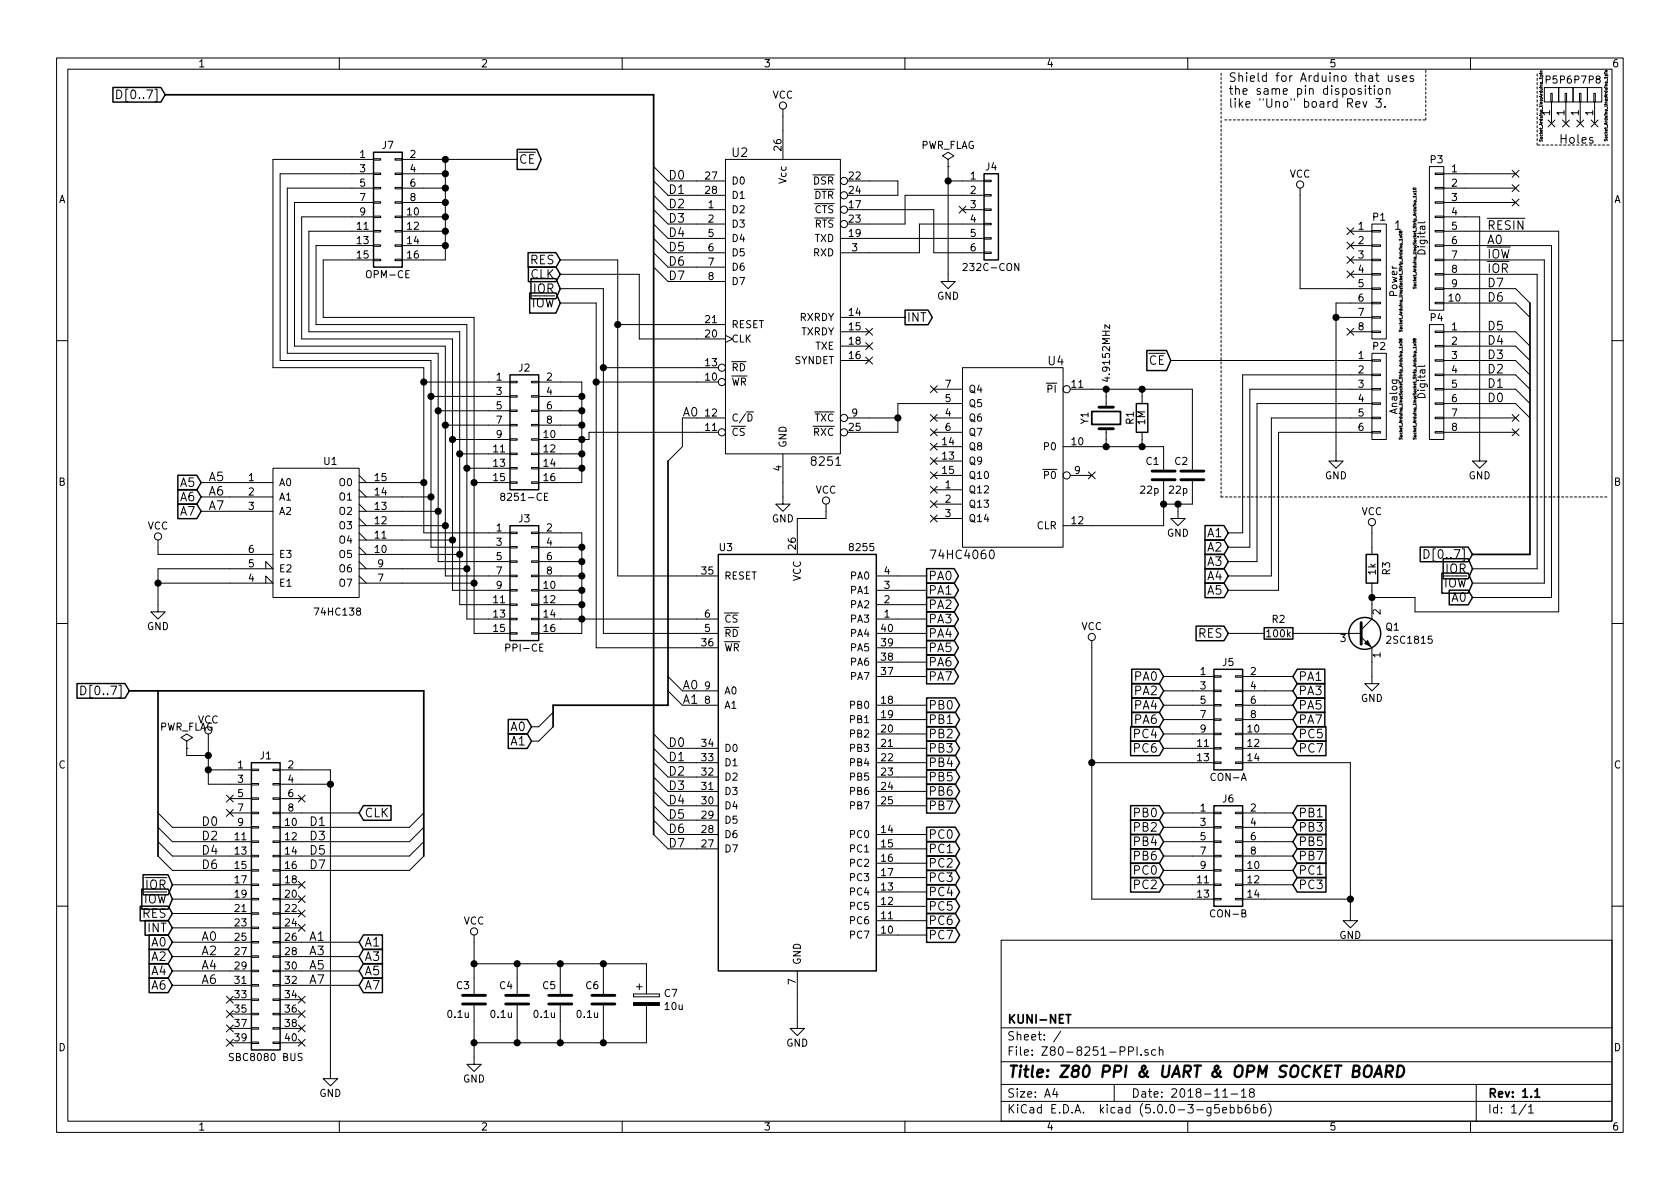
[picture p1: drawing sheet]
<svg xmlns="http://www.w3.org/2000/svg" width="297mm" height="210mm" viewBox="0 0 297 210" stroke-linecap="round" stroke-linejoin="round" font-family="sans-serif">
<defs><g id="words">
<text font-size="2.8" x="178" y="190.5">Title: Z80 PPI &amp; UART &amp; OPM SOCKET BOARD</text>
<g font-size="2.1">
<text x="21.8" y="17.5">D[0..7]</text>
<text x="217.2" y="14.5">Shield for Arduino that uses</text>
<text x="217.2" y="16.8">the same pin disposition</text>
<text x="217.2" y="19">like &quot;Uno&quot; board Rev 3.</text>
<text x="91.7" y="29">CE</text>
<text x="129.5" y="27.8">U2</text>
<text x="275.6" y="25.4">Holes</text>
<text x="118.1" y="31.7">D0</text>
<text x="118.1" y="34.3">D1</text>
<text x="118.1" y="36.8">D2</text>
<text x="118.1" y="39.4">D3</text>
<text x="118.1" y="41.9">D4</text>
<text x="246.4" y="40.6">1</text>
<text x="262.9" y="40.6">RESIN</text>
<text x="93.8" y="46.7">RES</text>
<text x="118.1" y="44.4">D5</text>
<text x="118.1" y="47">D6</text>
<text x="262.9" y="45.7">IOW</text>
<text x="262.9" y="43.2">A0</text>
<text x="93.8" y="49.3">CLK</text>
<text x="94.4" y="51.8">IOR</text>
<text x="118.1" y="49.5">D7</text>
<text x="262.9" y="53.3">D6</text>
<text x="262.9" y="50.8">D7</text>
<text x="262.9" y="48.3">IOR</text>
<text x="93.9" y="54.4">IOW</text>
<text x="160.3" y="56.9">INT</text>
<text x="262.9" y="58.4">D5</text>
<text x="185.3" y="64.6">U4</text>
<text x="203.1" y="64.5">CE</text>
<text x="262.9" y="63.5">D3</text>
<text x="262.9" y="61">D4</text>
<text x="262.9" y="71.1">D0</text>
<text x="262.9" y="68.6">D1</text>
<text x="262.9" y="66">D2</text>
<text x="120.6" y="73.7">A0</text>
<text x="143.7" y="82.4">8251</text>
<text x="31.9" y="86.1">A5</text>
<text x="31.9" y="88.6">A6</text>
<text x="36.8" y="85.1">A5</text>
<text x="36.8" y="87.6">A6</text>
<text x="31.9" y="91.2">A7</text>
<text x="36.8" y="90.2">A7</text>
<text x="213.5" y="95">A1</text>
<text x="165.1" y="98.9">74HC4060</text>
<text x="213.5" y="97.5">A2</text>
<text x="213.5" y="100.1">A3</text>
<text x="253" y="98.8">D[0..7]</text>
<text x="255.7" y="101.3">IOR</text>
<text x="164.1" y="102.6">PA0</text>
<text x="164.1" y="105.2">PA1</text>
<text x="164.1" y="107.7">PA2</text>
<text x="213.5" y="102.6">A4</text>
<text x="213.5" y="105.2">A5</text>
<text x="255.2" y="103.9">IOW</text>
<text x="256.7" y="106.4">A0</text>
<text x="164.1" y="112.8">PA4</text>
<text x="164.1" y="110.2">PA3</text>
<text x="211.9" y="112.8">RES</text>
<text x="164.1" y="115.3">PA5</text>
<text x="164.1" y="117.9">PA6</text>
<text x="15.5" y="122.9">D[0..7]</text>
<text x="120.6" y="121.9">A0</text>
<text x="120.6" y="124.5">A1</text>
<text x="164.1" y="120.4">PA7</text>
<text x="164.1" y="125.5">PB0</text>
<text x="200.7" y="120.4">PA0</text>
<text x="200.7" y="122.9">PA2</text>
<text x="200.7" y="125.5">PA4</text>
<text x="229.5" y="120.4">PA1</text>
<text x="229.5" y="122.9">PA3</text>
<text x="229.5" y="125.5">PA5</text>
<text x="90.3" y="129.3">A0</text>
<text x="90.3" y="131.8">A1</text>
<text x="164.1" y="128">PB1</text>
<text x="164.1" y="130.6">PB2</text>
<text x="200.7" y="128">PA6</text>
<text x="200.7" y="130.6">PC4</text>
<text x="229.5" y="128">PA7</text>
<text x="229.5" y="130.6">PC5</text>
<text x="118.1" y="134.6">D1</text>
<text x="118.1" y="137.2">D2</text>
<text x="118.1" y="132.1">D0</text>
<text x="164.1" y="135.6">PB4</text>
<text x="164.1" y="133.1">PB3</text>
<text x="200.7" y="133.1">PC6</text>
<text x="229.5" y="133.1">PC7</text>
<text x="118.1" y="139.7">D3</text>
<text x="118.1" y="142.2">D4</text>
<text x="164.1" y="138.2">PB5</text>
<text x="164.1" y="140.7">PB6</text>
<text x="164.1" y="143.3">PB7</text>
<text x="35.6" y="146">D0</text>
<text x="35.6" y="148.6">D2</text>
<text x="54.6" y="148.6">D3</text>
<text x="54.6" y="146">D1</text>
<text x="64.4" y="144.5">CLK</text>
<text x="118.1" y="144.8">D5</text>
<text x="118.1" y="147.3">D6</text>
<text x="118.1" y="149.9">D7</text>
<text x="164.1" y="148.3">PC0</text>
<text x="200.7" y="144.5">PB0</text>
<text x="200.7" y="147.1">PB2</text>
<text x="200.7" y="149.6">PB4</text>
<text x="229.5" y="144.5">PB1</text>
<text x="229.5" y="147.1">PB3</text>
<text x="229.5" y="149.6">PB5</text>
<text x="35.6" y="151.1">D4</text>
<text x="35.6" y="153.7">D6</text>
<text x="54.6" y="153.7">D7</text>
<text x="54.6" y="151.1">D5</text>
<text x="164.1" y="150.9">PC1</text>
<text x="164.1" y="153.4">PC2</text>
<text x="164.1" y="156">PC3</text>
<text x="200.7" y="154.7">PC0</text>
<text x="200.7" y="152.1">PB6</text>
<text x="229.5" y="154.7">PC1</text>
<text x="229.5" y="152.1">PB7</text>
<text x="25.3" y="159.8">IOW</text>
<text x="25.8" y="157.2">IOR</text>
<text x="164.1" y="158.5">PC4</text>
<text x="164.1" y="161">PC5</text>
<text x="200.7" y="157.2">PC2</text>
<text x="229.5" y="157.2">PC3</text>
<text x="25.2" y="162.3">RES</text>
<text x="26.1" y="164.8">INT</text>
<text x="26.8" y="167.4">A0</text>
<text x="35.6" y="166.4">A0</text>
<text x="54.6" y="166.4">A1</text>
<text x="64.4" y="167.4">A1</text>
<text x="164.1" y="163.6">PC6</text>
<text x="164.1" y="166.1">PC7</text>
<text x="26.8" y="169.9">A2</text>
<text x="26.8" y="172.5">A4</text>
<text x="35.6" y="174">A6</text>
<text x="35.6" y="168.9">A2</text>
<text x="35.6" y="171.4">A4</text>
<text x="54.6" y="171.4">A5</text>
<text x="54.6" y="174">A7</text>
<text x="54.6" y="168.9">A3</text>
<text x="64.4" y="172.5">A5</text>
<text x="64.4" y="169.9">A3</text>
<text x="26.8" y="175">A6</text>
<text x="64.4" y="175">A7</text>
<text x="178" y="184">Sheet: /</text>
<text x="178" y="181">KUNI-NET</text>
<text x="178" y="186.7">File: Z80-8251-PPI.sch</text>
<text x="178" y="196.9">KiCad E.D.A. kicad (5.0.0-3-g5ebb6b6)</text>
<text x="178" y="194.1">Size: A4</text>
<text x="200" y="194.1">Date: 2018-11-18</text>
<text x="263" y="194.1">Rev: 1.1</text>
<text x="263" y="196.9">Id: 1/1</text>
</g>
<g font-size="1.8">
<text x="35" y="11.9">1</text>
<text x="85" y="11.9">2</text>
<text x="135" y="11.9">3</text>
<text x="185" y="11.9">4</text>
<text x="235" y="11.9">5</text>
<text x="285" y="11.9">6</text>
<text x="136.6" y="17.4">VCC</text>
<text x="273.3" y="14.8">P5 P6 P7 P8</text>
<text x="274.1" y="20.4" transform="rotate(-90 274.1 20.4)">1</text>
<text x="276.6" y="20.4" transform="rotate(-90 276.6 20.4)">1</text>
<text x="279.1" y="20.4" transform="rotate(-90 279.1 20.4)">1</text>
<text x="281.7" y="20.4" transform="rotate(-90 281.7 20.4)">1</text>
<text x="63.7" y="27.9">1</text>
<text x="67.6" y="26.3">J7</text>
<text x="72.5" y="27.9">2</text>
<text x="138.2" y="26.6" transform="rotate(-90 138.2 26.6)">26</text>
<text x="162.7" y="26.3">PWR_FLAG</text>
<text x="252.9" y="28.9">P3</text>
<text x="10.4" y="35.9">A</text>
<text x="63.7" y="30.5">3</text>
<text x="63.7" y="33">5</text>
<text x="63.7" y="35.6">7</text>
<text x="72.5" y="30.5">4</text>
<text x="72.5" y="33">6</text>
<text x="72.5" y="35.6">8</text>
<text x="124.8" y="31.7">27</text>
<text x="124.8" y="34.3">28</text>
<text x="129.3" y="32.6">D0</text>
<text x="129.3" y="35.2">D1</text>
<text x="139.1" y="32.4" transform="rotate(-90 139.1 32.4)">Vcc</text>
<text x="143.8" y="32.6">DSR</text>
<text x="143.9" y="35.2">DTR</text>
<text x="150.2" y="31.7">22</text>
<text x="150.2" y="34.3">24</text>
<text x="171.6" y="31.7">1</text>
<text x="171.6" y="34.3">2</text>
<text x="174.3" y="30.1">J4</text>
<text x="228" y="31.4">VCC</text>
<text x="256.7" y="30.5">1</text>
<text x="256.7" y="33">2</text>
<text x="256.7" y="35.6">3</text>
<text x="285.4" y="35.9">A</text>
<text x="63.2" y="40.6">11</text>
<text x="63.7" y="38.1">9</text>
<text x="72.1" y="38.1">10</text>
<text x="72.1" y="40.6">12</text>
<text x="125.2" y="36.8">1</text>
<text x="125.2" y="39.4">2</text>
<text x="125.2" y="41.9">5</text>
<text x="129.3" y="37.7">D2</text>
<text x="129.3" y="40.3">D3</text>
<text x="144" y="37.7">CTS</text>
<text x="144" y="40.3">RTS</text>
<text x="150.2" y="36.8">17</text>
<text x="150.2" y="41.9">19</text>
<text x="150.2" y="39.4">23</text>
<text x="171.6" y="36.8">3</text>
<text x="171.6" y="39.4">4</text>
<text x="171.6" y="41.9">5</text>
<text x="240.2" y="40.6">1</text>
<text x="242.8" y="39">P1</text>
<text x="256.7" y="38.1">4</text>
<text x="256.7" y="40.6">5</text>
<text x="63.2" y="43.2">13</text>
<text x="63.2" y="45.7">15</text>
<text x="72.1" y="43.2">14</text>
<text x="72.1" y="45.7">16</text>
<text x="125.2" y="44.4">6</text>
<text x="125.2" y="47">7</text>
<text x="129.3" y="42.8">D4</text>
<text x="129.3" y="45.3">D5</text>
<text x="129.3" y="47.9">D6</text>
<text x="143.8" y="45.3">RXD</text>
<text x="144" y="42.8">TXD</text>
<text x="150.6" y="44.4">3</text>
<text x="170.9" y="47.9">232C-CON</text>
<text x="171.6" y="44.4">6</text>
<text x="240.2" y="43.2">2</text>
<text x="240.2" y="45.7">3</text>
<text x="252" y="44.8" transform="rotate(-90 252 44.8)">Digital</text>
<text x="256.7" y="43.2">6</text>
<text x="256.7" y="45.7">7</text>
<text x="65" y="49.2">OPM-CE</text>
<text x="125.2" y="49.5">8</text>
<text x="129.3" y="50.4">D7</text>
<text x="165.7" y="53">GND</text>
<text x="240.2" y="48.3">4</text>
<text x="240.2" y="50.8">5</text>
<text x="240.2" y="53.3">6</text>
<text x="247.1" y="52.4" transform="rotate(-90 247.1 52.4)">Power</text>
<text x="256.2" y="53.3">10</text>
<text x="256.7" y="48.3">8</text>
<text x="256.7" y="50.8">9</text>
<text x="124.8" y="59.7">20</text>
<text x="124.8" y="57.1">21</text>
<text x="129.3" y="58">RESET</text>
<text x="141.4" y="56.8">RXRDY</text>
<text x="141.6" y="59.3">TXRDY</text>
<text x="150.2" y="55.9">14</text>
<text x="150.2" y="58.4">15</text>
<text x="240.2" y="55.9">7</text>
<text x="240.2" y="58.4">8</text>
<text x="252.9" y="56.8">P4</text>
<text x="256.7" y="58.4">1</text>
<text x="91.7" y="65.7">J2</text>
<text x="124.8" y="64.8">13</text>
<text x="129.3" y="65.7">RD</text>
<text x="129.3" y="60.6">CLK</text>
<text x="140.4" y="64.4">SYNDET</text>
<text x="144.1" y="61.8">TXE</text>
<text x="150.2" y="63.5">16</text>
<text x="150.2" y="61">18</text>
<text x="240.2" y="63.5">1</text>
<text x="242.8" y="61.9">P2</text>
<text x="256.7" y="61">2</text>
<text x="256.7" y="63.5">3</text>
<text x="87.8" y="67.3">1</text>
<text x="87.8" y="69.8">3</text>
<text x="96.7" y="67.3">2</text>
<text x="96.7" y="69.8">4</text>
<text x="124.8" y="67.3">10</text>
<text x="129.3" y="68.2">WR</text>
<text x="167.2" y="71.1">5</text>
<text x="167.2" y="68.6">7</text>
<text x="171.2" y="69.5">Q4</text>
<text x="185.3" y="69.5">PI</text>
<text x="189.5" y="68.6">11</text>
<text x="196.3" y="67" transform="rotate(-90 196.3 67)">4.9152MHz</text>
<text x="240.2" y="66">2</text>
<text x="240.2" y="68.6">3</text>
<text x="240.2" y="71.1">4</text>
<text x="252" y="70.2" transform="rotate(-90 252 70.2)">Digital</text>
<text x="256.7" y="66">4</text>
<text x="256.7" y="68.6">5</text>
<text x="256.7" y="71.1">6</text>
<text x="87.8" y="72.4">5</text>
<text x="87.8" y="74.9">7</text>
<text x="87.8" y="77.5">9</text>
<text x="96.2" y="77.5">10</text>
<text x="96.7" y="72.4">6</text>
<text x="96.7" y="74.9">8</text>
<text x="124.8" y="76.2">11</text>
<text x="124.8" y="73.7">12</text>
<text x="129.3" y="77.1">CS</text>
<text x="129.3" y="74.5">C/D</text>
<text x="143.8" y="77.1">RXC</text>
<text x="144" y="74.5">TXC</text>
<text x="150.2" y="76.2">25</text>
<text x="150.6" y="73.7">9</text>
<text x="167.2" y="73.7">4</text>
<text x="167.2" y="76.2">6</text>
<text x="171.2" y="74.5">Q6</text>
<text x="171.2" y="72">Q5</text>
<text x="171.2" y="77.1">Q7</text>
<text x="192.5" y="75" transform="rotate(-90 192.5 75)">Y1</text>
<text x="200.5" y="75" transform="rotate(-90 200.5 75)">R1</text>
<text x="202.5" y="75.1" transform="rotate(-90 202.5 75.1)">1M</text>
<text x="240.2" y="73.7">5</text>
<text x="240.2" y="76.2">6</text>
<text x="247.1" y="73.1" transform="rotate(-90 247.1 73.1)">Analog</text>
<text x="256.7" y="73.7">7</text>
<text x="256.7" y="76.2">8</text>
<text x="57.3" y="82.2">U1</text>
<text x="87.3" y="80">11</text>
<text x="87.3" y="82.5">13</text>
<text x="96.2" y="80">12</text>
<text x="96.2" y="82.5">14</text>
<text x="138.2" y="83.3" transform="rotate(-90 138.2 83.3)">4</text>
<text x="139.1" y="79.2" transform="rotate(-90 139.1 79.2)">GND</text>
<text x="166.7" y="81.3">13</text>
<text x="166.7" y="78.7">14</text>
<text x="166.7" y="83.8">15</text>
<text x="171.2" y="82.2">Q9</text>
<text x="171.2" y="79.6">Q8</text>
<text x="184.8" y="79.6">P0</text>
<text x="189.5" y="78.7">10</text>
<text x="190" y="83.8">9</text>
<text x="202.7" y="82.2">C1</text>
<text x="207.7" y="82.2">C2</text>
<text x="10.4" y="85.9">B</text>
<text x="44" y="85.1">1</text>
<text x="44" y="87.6">2</text>
<text x="49.3" y="86">A0</text>
<text x="49.3" y="88.5">A1</text>
<text x="60.1" y="88.5">O1</text>
<text x="60.1" y="86">O0</text>
<text x="66.3" y="87.6">14</text>
<text x="66.3" y="85.1">15</text>
<text x="87.3" y="85.1">15</text>
<text x="89.2" y="88.6">8251-CE</text>
<text x="96.2" y="85.1">16</text>
<text x="144.2" y="87.3">VCC</text>
<text x="167.2" y="86.4">1</text>
<text x="167.2" y="88.9">2</text>
<text x="171.2" y="87.2">Q12</text>
<text x="171.2" y="84.7">Q10</text>
<text x="171.2" y="89.8">Q13</text>
<text x="184.8" y="84.7">P0</text>
<text x="201.7" y="87.3">22p</text>
<text x="206.8" y="87.3">22p</text>
<text x="234.3" y="84.8">GND</text>
<text x="259.7" y="84.8">GND</text>
<text x="285.4" y="85.9">B</text>
<text x="26.1" y="93.6">VCC</text>
<text x="44" y="90.2">3</text>
<text x="49.3" y="91.1">A2</text>
<text x="60.1" y="93.6">O3</text>
<text x="60.1" y="91.1">O2</text>
<text x="66.3" y="95.2">11</text>
<text x="66.3" y="92.7">12</text>
<text x="66.3" y="90.2">13</text>
<text x="87.8" y="94">1</text>
<text x="91.7" y="92.4">J3</text>
<text x="96.7" y="94">2</text>
<text x="136.5" y="92.4">GND</text>
<text x="167.2" y="91.4">3</text>
<text x="171.2" y="92.3">Q14</text>
<text x="183.3" y="93.6">CLR</text>
<text x="189.5" y="92.7">12</text>
<text x="206.3" y="94.9">GND</text>
<text x="240.7" y="91.1">VCC</text>
<text x="44" y="100.3">5</text>
<text x="44" y="97.8">6</text>
<text x="49.3" y="101.2">E2</text>
<text x="49.3" y="98.7">E3</text>
<text x="60.1" y="98.7">O5</text>
<text x="60.1" y="96.1">O4</text>
<text x="60.1" y="101.2">O6</text>
<text x="66.3" y="97.8">10</text>
<text x="66.8" y="100.3">9</text>
<text x="87.8" y="96.5">3</text>
<text x="87.8" y="99.1">5</text>
<text x="87.8" y="101.6">7</text>
<text x="96.7" y="96.5">4</text>
<text x="96.7" y="99.1">6</text>
<text x="96.7" y="101.6">8</text>
<text x="124.1" y="101.6">35</text>
<text x="127.2" y="97.5">U3</text>
<text x="140.7" y="97.1" transform="rotate(-90 140.7 97.1)">26</text>
<text x="150.4" y="97.5">8255</text>
<text x="156.4" y="101.6">4</text>
<text x="243.3" y="101.6" transform="rotate(-90 243.3 101.6)">1k</text>
<text x="245.8" y="101.6" transform="rotate(-90 245.8 101.6)">R3</text>
<text x="44" y="102.9">4</text>
<text x="49.3" y="103.8">E1</text>
<text x="60.1" y="103.8">O7</text>
<text x="66.8" y="102.9">7</text>
<text x="87.3" y="106.7">11</text>
<text x="87.8" y="104.1">9</text>
<text x="96.2" y="104.1">10</text>
<text x="96.2" y="106.7">12</text>
<text x="128" y="102.5">RESET</text>
<text x="141.6" y="102.8" transform="rotate(-90 141.6 102.8)">VCC</text>
<text x="150.5" y="107.6">PA2</text>
<text x="150.5" y="105">PA1</text>
<text x="150.5" y="102.5">PA0</text>
<text x="156.4" y="106.7">2</text>
<text x="156.4" y="104.1">3</text>
<text x="26" y="111.4">GND</text>
<text x="56" y="108.9">74HC138</text>
<text x="87.3" y="109.2">13</text>
<text x="87.3" y="111.8">15</text>
<text x="96.2" y="109.2">14</text>
<text x="96.2" y="111.8">16</text>
<text x="124.6" y="111.8">5</text>
<text x="124.6" y="109.2">6</text>
<text x="128" y="112.6">RD</text>
<text x="128" y="110.1">CS</text>
<text x="150.5" y="110.1">PA3</text>
<text x="150.5" y="112.6">PA4</text>
<text x="155.9" y="111.8">40</text>
<text x="156.4" y="109.2">1</text>
<text x="191.2" y="111.4">VCC</text>
<text x="224.1" y="112.7">100k</text>
<text x="224.9" y="110.2">R2</text>
<text x="237" y="113.5">3</text>
<text x="244.1" y="108.7" transform="rotate(-90 244.1 108.7)">2</text>
<text x="245.1" y="111.5">Q1</text>
<text x="245.5" y="113.8">2SC1815</text>
<text x="89.8" y="115.2">PPI-CE</text>
<text x="124.1" y="114.3">36</text>
<text x="128" y="115.2">WR</text>
<text x="150.5" y="117.7">PA6</text>
<text x="150.5" y="115.2">PA5</text>
<text x="155.9" y="119.4">37</text>
<text x="155.9" y="116.8">38</text>
<text x="155.9" y="114.3">39</text>
<text x="212.2" y="119.4">1</text>
<text x="216.2" y="117.8">J5</text>
<text x="221.1" y="119.4">2</text>
<text x="244.1" y="116.3" transform="rotate(-90 244.1 116.3)">1</text>
<text x="124.6" y="124.5">8</text>
<text x="124.6" y="121.9">9</text>
<text x="128" y="125.3">A1</text>
<text x="128" y="122.8">A0</text>
<text x="150.5" y="125.3">PB0</text>
<text x="150.5" y="120.3">PA7</text>
<text x="155.9" y="124.5">18</text>
<text x="212.2" y="121.9">3</text>
<text x="212.2" y="124.5">5</text>
<text x="221.1" y="121.9">4</text>
<text x="221.1" y="124.5">6</text>
<text x="240.6" y="124.1">GND</text>
<text x="28.1" y="129.2">PWR_FLAG</text>
<text x="35" y="127.9">VCC</text>
<text x="150.5" y="127.9">PB1</text>
<text x="150.5" y="130.4">PB2</text>
<text x="155.9" y="127">19</text>
<text x="155.9" y="129.5">20</text>
<text x="212.2" y="127">7</text>
<text x="212.2" y="129.5">9</text>
<text x="220.6" y="129.5">10</text>
<text x="221.1" y="127">8</text>
<text x="10.4" y="135.9">C</text>
<text x="42.1" y="135.9">1</text>
<text x="46" y="134.3">J1</text>
<text x="51" y="135.9">2</text>
<text x="124.1" y="137.2">32</text>
<text x="124.1" y="134.6">33</text>
<text x="124.1" y="132.1">34</text>
<text x="128" y="135.5">D1</text>
<text x="128" y="133">D0</text>
<text x="150.5" y="133">PB3</text>
<text x="150.5" y="135.5">PB4</text>
<text x="155.9" y="132.1">21</text>
<text x="155.9" y="134.6">22</text>
<text x="155.9" y="137.2">23</text>
<text x="211.8" y="132.1">11</text>
<text x="211.8" y="134.6">13</text>
<text x="220.6" y="132.1">12</text>
<text x="220.6" y="134.6">14</text>
<text x="285.4" y="135.9">C</text>
<text x="42.1" y="138.4">3</text>
<text x="42.1" y="141">5</text>
<text x="42.1" y="143.5">7</text>
<text x="51" y="138.4">4</text>
<text x="51" y="141">6</text>
<text x="51" y="143.5">8</text>
<text x="124.1" y="142.2">30</text>
<text x="124.1" y="139.7">31</text>
<text x="128" y="143.1">D4</text>
<text x="128" y="140.6">D3</text>
<text x="128" y="138">D2</text>
<text x="150.5" y="138">PB5</text>
<text x="150.5" y="140.6">PB6</text>
<text x="150.5" y="143.1">PB7</text>
<text x="155.9" y="139.7">24</text>
<text x="155.9" y="142.2">25</text>
<text x="212.2" y="143.5">1</text>
<text x="214.3" y="138.1">CON-A</text>
<text x="216.2" y="141.9">J6</text>
<text x="221.1" y="143.5">2</text>
<text x="41.6" y="148.6">11</text>
<text x="42.1" y="146">9</text>
<text x="50.5" y="146">10</text>
<text x="50.5" y="148.6">12</text>
<text x="124.1" y="149.9">27</text>
<text x="124.1" y="147.3">28</text>
<text x="124.1" y="144.8">29</text>
<text x="128" y="148.2">D6</text>
<text x="128" y="145.7">D5</text>
<text x="150.5" y="148.2">PC0</text>
<text x="155.9" y="147.3">14</text>
<text x="155.9" y="149.9">15</text>
<text x="212.2" y="146">3</text>
<text x="212.2" y="148.6">5</text>
<text x="221.1" y="146">4</text>
<text x="221.1" y="148.6">6</text>
<text x="41.6" y="151.1">13</text>
<text x="41.6" y="153.7">15</text>
<text x="50.5" y="151.1">14</text>
<text x="50.5" y="153.7">16</text>
<text x="128" y="150.7">D7</text>
<text x="150.5" y="150.7">PC1</text>
<text x="150.5" y="153.3">PC2</text>
<text x="150.5" y="155.8">PC3</text>
<text x="155.9" y="152.4">16</text>
<text x="155.9" y="154.9">17</text>
<text x="212.2" y="151.1">7</text>
<text x="212.2" y="153.7">9</text>
<text x="220.6" y="153.7">10</text>
<text x="221.1" y="151.1">8</text>
<text x="41.6" y="156.2">17</text>
<text x="41.6" y="158.7">19</text>
<text x="41.6" y="161.3">21</text>
<text x="50.5" y="156.2">18</text>
<text x="50.5" y="158.7">20</text>
<text x="50.5" y="161.3">22</text>
<text x="150.5" y="160.9">PC5</text>
<text x="150.5" y="158.4">PC4</text>
<text x="155.9" y="160">12</text>
<text x="155.9" y="157.5">13</text>
<text x="211.8" y="156.2">11</text>
<text x="211.8" y="158.7">13</text>
<text x="220.6" y="156.2">12</text>
<text x="220.6" y="158.7">14</text>
<text x="41.6" y="163.8">23</text>
<text x="41.6" y="166.4">25</text>
<text x="50.5" y="163.8">24</text>
<text x="50.5" y="166.4">26</text>
<text x="82" y="163.5">VCC</text>
<text x="150.5" y="166">PC7</text>
<text x="150.5" y="163.4">PC6</text>
<text x="155.9" y="165.1">10</text>
<text x="155.9" y="162.6">11</text>
<text x="214.3" y="162.2">CON-B</text>
<text x="236.8" y="166">GND</text>
<text x="41.6" y="168.9">27</text>
<text x="41.6" y="171.4">29</text>
<text x="41.6" y="174">31</text>
<text x="50.5" y="168.9">28</text>
<text x="50.5" y="171.4">30</text>
<text x="50.5" y="174">32</text>
<text x="141.6" y="170.7" transform="rotate(-90 141.6 170.7)">GND</text>
<text x="41.6" y="176.5">33</text>
<text x="41.6" y="179.1">35</text>
<text x="50.5" y="176.5">34</text>
<text x="50.5" y="179.1">36</text>
<text x="80.7" y="174.9">C3</text>
<text x="88.4" y="174.9">C4</text>
<text x="96" y="174.9">C5</text>
<text x="103.6" y="174.9">C6</text>
<text x="117.5" y="176.3">C7</text>
<text x="117.6" y="178.6">10u</text>
<text x="140.7" y="174.1" transform="rotate(-90 140.7 174.1)">7</text>
<text x="10.4" y="185.9">D</text>
<text x="41.6" y="181.6">37</text>
<text x="41.6" y="184.1">39</text>
<text x="50.5" y="181.6">38</text>
<text x="50.5" y="184.1">40</text>
<text x="79.3" y="180">0.1u</text>
<text x="86.9" y="180">0.1u</text>
<text x="94.5" y="180">0.1u</text>
<text x="102.1" y="180">0.1u</text>
<text x="139" y="185.1">GND</text>
<text x="285.4" y="185.9">D</text>
<text x="41" y="187.6">SBC8080 BUS</text>
<text x="81.9" y="191.4">GND</text>
<text x="56.5" y="194">GND</text>
<text x="35" y="199.9">1</text>
<text x="85" y="199.9">2</text>
<text x="135" y="199.9">3</text>
<text x="185" y="199.9">4</text>
<text x="235" y="199.9">5</text>
<text x="285" y="199.9">6</text>
</g>
<g font-size=".7">
<text x="272.7" y="24.8" transform="rotate(-90 272.7 24.8)">Socket_Arduino_Uno:Arduino_1pin</text>
<text x="284.2" y="24.7" transform="rotate(-90 284.2 24.7)">Socket_Arduino_Uno:Arduino_1pin</text>
<text x="250.4" y="50.5" transform="rotate(-90 250.4 50.5)">Socket_Arduino_Uno:Socket_Strip_Arduino_1x10</text>
<text x="247.9" y="58.2" transform="rotate(-90 247.9 58.2)">Socket_Arduino_Uno:Socket_Strip_Arduino_1x08</text>
<text x="247.9" y="77.2" transform="rotate(-90 247.9 77.2)">Socket_Arduino_Uno:Socket_Strip_Arduino_1x06</text>
<text x="250.4" y="77.2" transform="rotate(-90 250.4 77.2)">Socket_Arduino_Uno:Socket_Strip_Arduino_1x08</text>
</g>
</g></defs>
<g fill="none" stroke="#000" stroke-width=".18">
<path d="M10 10.3h277v189.9h-277zM12 12.2h273v186.1h-273zM20.7 15.9a.77 .77 0 0 1 .8 .8 .77 .77 0 0 1-.8 .7zM60 10.3v1.9M110 10.3v1.9M138.4 19.3v8.9M160 10.3v1.9M210 10.3v1.9M239.7 18.5l.8-.2-.1-.3h-.4l-.3 .2 .1 .7h.6M240.7 15.7h-.4l-.2 .2 .1 .2 .5 .2v.3h-.6M241 18l.3 1 .4-1M241.4 15.2v.1"/>
<path d="M241.4 15.7v1M241.9 15.7h.6M242.1 15.2v1.3l.1 .1 .3 .1M243 15.2v.1M243 15.7v1M243.3 17.4h.9l-.5 .6 .5 .2v.6l-.3 .2h-.4l-.2-.2M243.7 15.8l.2-.1 .5 .1v.6l-.1 .2-.4 .1-.2-.2zM244.9 18.8v.2M245.1 15.8l.2-.1h.4v1M245.1 15.7v1M245.5 13.4v.8a.37 .37 0 0 0 .3 .2 .37 .37 0 0 0 .3-.2M246.1 13.4v1"/>
<path d="M247.3 13.5l-.3-.1-.2 .2v.2l.5 .2v.3h-.5M248 13.9l.7-.2v-.2l-.5-.1-.2 .2 .1 .7h.6M249.9 13.5l-.4-.1-.2 .2 .1 .2 .5 .2v.3h-.6M260 10.3v1.9M272.2 13h.1M272.3 13.5h.5M272.3 13h.4M272.3 12.7h.4M272.4 13.5v-.3l.3 .1v.2M272.7 12.5l-.3 .1v.1M273 15.5h2.6v2.5h-2.6zM274.2 16.5h.2v1.5h-.2z"/>
<path d="M274.3 18v3.8M275.6 15.5h2.5v2.5h-2.5zM276.7 16.5h.3v1.5h-.3zM276.9 18v3.8M278.1 15.5h2.6v2.5h-2.6zM279.3 16.5h.2v1.5h-.2zM279.4 18v3.8M280.7 15.5h2.5v2.5h-2.5zM281.8 16.5h.3v1.5h-.3zM281.9 18v3.8M283.7 12.9h.1M283.8 13.4h.5"/>
<path d="M283.8 12.9h.4M283.8 12.7h.4M283.8 13.4l.1-.3 .2 .1v.2M284.2 12.5h-.4l.1 .2M66 38.2h1.3v.3h-1.3zM66 35.7h1.3v.2h-1.3zM66 33.1h1.3v.3h-1.3zM66 30.6h1.3v.3h-1.3zM66 28.1h1.3v.2h-1.3zM66 30.7h-16.5v33h26.7v33.1h14M66 35.8h-13.9v25.4h26.6v40.6h11.5M66 33.3h-15.2v29.2h26.7v36.8h12.7"/>
<path d="M66 38.3h-12.7v21.6h26.7v44.5h10.2M66 28.2h-17.7v36.8h26.6v29.2h15.3M69.8 38.2h1.3v.3h-1.3zM69.8 35.7h1.3v.2h-1.3zM69.8 33.1h1.3v.3h-1.3zM69.8 30.6h1.3v.3h-1.3zM69.8 28.1h1.3v.2h-1.3zM71.1 30.7h7.6M71.1 33.3h7.6M71.1 35.8h7.6M71.1 38.3h7.6M71.1 28.2h20.3"/>
<path d="M78.7 28.2v17.8h-7.6M115.6 34.5l2.5 2.6h10.2M115.6 39.6l2.5 2.6h10.2M115.6 37.1l2.5 2.5h10.2M115.6 29.5l2.5 2.5h10.2M115.6 32l2.5 2.5h10.2M128.3 28.2h20.3v52.1h-20.3zM149.9 37.1h15.2v7.6h8.9M149.9 32h8.8v2.5h-8.8M167.6 29.5v20.3h1.3l-1.3 1.2-1.2-1.2h1.2M167.6 28.2l1.1-.6-1.1-.7-1 .7 1 .6v1.3M167.6 29.5h.1"/>
<path d="M167.6 32h6.4M169.6 36.5l1.2 1.2M170.2 37.1h3.8M170.8 36.5l-1.2 1.2M174 39.5h1.3v.2h-1.3zM174 37h1.3v.2h-1.3zM174 34.4h1.3v.3h-1.3zM174 31.9h1.3v.2h-1.3zM174 34.5h-14v5.1h-10.1M174 39.6h-11.4v5.1h-14M229.9 33.3v17.7h12.7M242.6 39.6h2.5v20.3h-2.5z"/>
<path d="M249.9 33.3a.29 .29 0 0 1 .5 .1l-.1 .1a.26 .26 0 0 1-.3 .1 .26 .26 0 0 1-.1-.3zM250 34.2l.4 .2M250.4 33.9h-.5l.1 .1M250.4 33.7v.3M250.4 34.6v.3M250.4 34.2l-.4 .2M251.9 39.2l-.1 .2h-1.1M252.7 29.5h2.6v25.4h-2.6zM253.7 38.2h1.6v.3h-1.6zM253.7 35.7h1.6v.2h-1.6zM253.7 33.1h1.6v.3h-1.6zM253.7 30.6h1.6v.3h-1.6z"/>
<path d="M255.3 38.3h6.3v43.2h1.3l-1.3 1.3-1.3-1.3h1.3M255.3 30.7h12.7M255.3 33.3h12.7M255.3 35.8h12.7M267.4 35.2l1.2 1.2M267.4 32.7l1.2 1.2M267.4 30.1l1.2 1.2M268.6 30.1l-1.2 1.2M268.6 32.7l-1.2 1.2M268.6 35.2l-1.2 1.2M272.2 24.7v.3l.2-.1a.14 .14 0 0 1 .1-.2 .14 .14 0 0 1 .2 .1v.2M273.7 21.2l1.2 1.2"/>
<path d="M274.9 21.2l-1.2 1.2M276.3 21.2l1.2 1.2M277.5 21.2l-1.2 1.2M278.8 21.2l1.2 1.2M280 21.2l-1.2 1.2M281.3 21.2l1.2 1.2M281.6 24.4a.37 .37 0 0 0-.6 .1l.1 .2 .6 .3-.2 .3-.5-.1M282.5 21.2l-1.2 1.2M283.7 24.6v.3l.2-.1a.14 .14 0 0 1 .1-.2 .14 .14 0 0 1 .2 .1l-.1 .2M66 45.8h1.3v.3h-1.3zM66 43.3h1.3v.3h-1.3zM66 40.8h1.3v.2h-1.3z"/>
<path d="M66 40.9h-11.4v17.8h26.7v48.2h8.9M66 43.4h-10.1v14h26.6v52.1h7.7M66 46h-8.9v10.1h26.7v55.9h6.4M69.8 45.8h1.3v.3h-1.3zM69.8 43.3h1.3v.3h-1.3zM69.8 40.8h1.3v.2h-1.3zM71.1 40.9h7.6M71.1 43.4h7.6M99.1 46h10.1v55.8h17.8M99.1 48.5h13.9v11.4h15.3M99.1 51h7.6v61h20.3M99.1 53.6h6.3v60.9h21.6"/>
<path d="M109.2 57.4h19.1M115.6 42.2l2.5 2.5h10.2M115.6 44.7l2.5 2.5h10.2M115.6 47.2l2.5 2.6h10.2M128.3 59.3l1.2 .6-1.2 .7M148.6 56.1h11.4M148.6 58.7h5.1M148.6 42.2h25.4M153.1 58.1l1.2 1.2M154.3 58.1l-1.2 1.2M170.3 46.7l.5-.1 .2 .3-.8 .9h.8M174 44.6h1.3v.2h-1.3z"/>
<path d="M174 42h1.3v.3h-1.3zM180.1 46.6v1.2l-.7-1.2v1.2M236.2 56.1h6.4M238.2 40.3l1.2 1.2M238.2 47.9l1.2 1.2M238.2 42.8l1.2 1.2M238.2 45.4l1.2 1.2M238.2 58.1l1.2 1.2M238.8 40.9h3.8M238.8 43.4h3.8M238.8 46h3.8M238.8 48.5h3.8"/>
<path d="M238.8 58.7h3.8M239.4 40.3l-1.2 1.2M239.4 47.9l-1.2 1.2M239.4 42.8l-1.2 1.2M239.4 45.4l-1.2 1.2M239.4 58.1l-1.2 1.2M242.6 58.5h1.5v.3h-1.5zM242.6 56h1.5v.3h-1.5zM242.6 53.5h1.5v.2h-1.5zM242.6 50.9h1.5v.3h-1.5zM242.6 48.4h1.5v.2h-1.5zM242.6 45.8h1.5v.3h-1.5z"/>
<path d="M242.6 43.3h1.5v.3h-1.5zM242.6 40.8h1.5v.2h-1.5zM242.6 53.6h-6.4v27.9h1.3l-1.3 1.3-1.3-1.3h1.3M247.4 59.9l.1 .3h.3l.1-.3h-.3l.1 .3M247.4 58.3v.3h.2l.2-.3 .1 .3M247.4 41.4h.5a.24 .24 0 0 1-.3 .2 .24 .24 0 0 1-.2-.2zM247.5 41.8l.4 .3M247.6 40.9h.3v.2h-.2l-.1-.2h-.2v.2l.2-.1M247.9 42.2v.3M247.9 41.8l-.4 .3M249.9 50.7v.3h.1l.3-.3v.3M250.1 60h.3l-.1 .2h-.1l-.2-.3h-.1v.3l.2-.1"/>
<path d="M252.7 57.4h2.6v20.3h-2.6zM253.7 58.5h1.6v.3h-1.6zM253.7 53.5h1.6v.2h-1.6zM253.7 50.9h1.6v.3h-1.6zM253.7 48.4h1.6v.2h-1.6zM253.7 45.8h1.6v.3h-1.6zM253.7 43.3h1.6v.3h-1.6zM253.7 40.8h1.6v.2h-1.6zM255.3 40.9h20.3v67.3h-25.4v-2.5h-7.6M255.3 43.4h19v62.3h-14M255.3 46h17.7v57.1h-12.7M255.3 48.5h16.5v52.1h-11.5"/>
<path d="M255.3 51h12.7l2.5 2.6M255.3 53.6h12.7l2.5 2.5M255.3 58.7h12.7l2.5 2.5M10 60.2h2M74.9 67.6h15.3M76.2 70.1h14M77.5 72.6h12.7M78.7 75.2h11.5M80 77.7h10.2M90.2 77.6h1.2v.2h-1.2zM90.2 75.1h1.2v.2h-1.2zM90.2 72.5h1.2v.3h-1.2z"/>
<path d="M90.2 70h1.2v.2h-1.2zM90.2 67.4h1.2v.3h-1.2zM94 77.6h1.2v.2h-1.2zM94 75.1h1.2v.2h-1.2zM94 72.5h1.2v.3h-1.2zM94 70h1.2v.2h-1.2zM94 67.4h1.2v.3h-1.2zM95.2 67.6h7.7v17.7h-7.7M95.2 70.1h7.7M95.2 72.6h7.7M95.2 75.2h7.7M105.4 67.6h21.6"/>
<path d="M106.7 65h20.3M120.6 73.9v5.1l-2.5 2.5M123.2 73.9h5.1M127 76.4h-22.9v1.3h-8.9M132 72.8h1.2M132.3 73.2a.64 .64 0 0 1 .7 .6 .64 .64 0 0 1-.7 .7zM148.6 63.7h5.1M148.6 61.2h5.1M149.9 73.9h8.8M153.1 60.6l1.2 1.2M153.1 63.1l1.2 1.3M154.3 63.1l-1.2 1.3"/>
<path d="M154.3 60.6l-1.2 1.2M164.5 68.2l1.2 1.2M164.5 73.3l1.2 1.2M164.5 75.8l1.2 1.3M164.5 78.4l1.2 1.2M165.1 68.8h5.1M165.1 73.9h5.1M165.1 76.4h5.1M165.1 79h5.1M165.7 68.2l-1.2 1.2M165.7 73.3l-1.2 1.2M165.7 75.8l-1.2 1.3"/>
<path d="M165.7 78.4l-1.2 1.2M170.2 65h17.8v31.8h-17.8zM170.2 71.4h-11.5v5h-8.8M188 79h17.7v4.1M189.2 68.8h21.6v14.3M195.6 68.8v3.2M195.6 75.8v3.2M201.9 68.8v2.6M201.9 76.4v2.6M207 63.7h35.6M242.6 76.3h1.5v.3h-1.5zM242.6 73.8h1.5v.2h-1.5z"/>
<path d="M242.6 71.2h1.5v.3h-1.5zM242.6 68.7h1.5v.3h-1.5zM242.6 66.2h1.5v.2h-1.5zM242.6 63.6h1.5v.3h-1.5zM242.6 62.5h2.5v15.2h-2.5zM242.6 66.3h-22.9v27.9h-2.5M242.6 68.8h-21.6v28h-3.8M242.6 71.4h-20.4v27.9h-5M242.6 73.9h-17.8v27.9h-7.6M242.6 76.4h-16.5v28h-8.9M247.4 77.4v.3h.2l.2-.3 .1 .3M247.4 60.4l.5 .1a.24 .24 0 0 1-.3 .2 .24 .24 0 0 1-.2-.3z"/>
<path d="M247.5 60.9l.4 .2M247.9 61.3v.3M247.9 60.9l-.4 .2M249.9 77.4v.3h.1l.3-.3v.3M249.9 60.4l.5 .1a.24 .24 0 0 1-.3 .2 .24 .24 0 0 1-.2-.3zM250 60.9l.4 .2M250.4 61.3v.3M250.4 60.9l-.4 .2M251.9 64.6l-.1 .2h-1.1M253.7 76.3h1.6v.3h-1.6zM253.7 73.8h1.6v.2h-1.6zM253.7 71.2h1.6v.3h-1.6z"/>
<path d="M253.7 68.7h1.6v.3h-1.6zM253.7 66.2h1.6v.2h-1.6zM253.7 63.6h1.6v.3h-1.6zM253.7 61.1h1.6v.2h-1.6zM255.3 63.7h12.7l2.5 2.6M255.3 66.3h12.7l2.5 2.5M255.3 68.8h12.7l2.5 2.6M255.3 71.4h12.7l2.5 2.5M255.3 73.9h12.7M255.3 76.4h12.7M255.3 61.2h12.7l2.5 2.5M267.4 73.3l1.2 1.2"/>
<path d="M267.4 75.8l1.2 1.3M268.6 73.3l-1.2 1.2M268.6 75.8l-1.2 1.3M285 60.2h2M27.9 95.5v2.5h20.4M35.6 85.3h12.7M35.6 90.4h12.7M35.6 87.9h12.7M48.3 82.8h15.2v22.9h-15.2zM63.5 85.3h11.4M63.5 98h17.8M63.5 96.8l1.3 1.2"/>
<path d="M63.5 95.5h16.5M63.5 94.2l1.3 1.3M63.5 93h15.2M63.5 91.7l1.3 1.3M63.5 90.4h14M63.5 89.1l1.3 1.3M63.5 87.9h12.7M63.5 86.6l1.3 1.3M63.5 84.1l1.3 1.2M63.5 99.3l1.3 1.3M81.3 80.3h8.9M82.5 82.8h7.7"/>
<path d="M83.8 85.3h6.4M88.8 87.8l-.3-.3 .3-.3h.2l.3 .3-.1 .1-.6 .2-.1 .2v.3l.3 .2 .3-.1 .2-.1v-.3l-.3-.2M90.2 85.2h1.2v.3h-1.2zM90.2 82.7h1.2v.2h-1.2zM90.2 80.1h1.2v.3h-1.2zM90.2 99.2h1.2v.2h-1.2zM90.2 96.6h1.2v.3h-1.2zM90.2 94.1h1.2v.3h-1.2zM94 85.2h1.2v.3h-1.2zM94 82.7h1.2v.2h-1.2zM94 80.1h1.2v.3h-1.2zM94 99.2h1.2v.2h-1.2z"/>
<path d="M94 96.6h1.2v.3h-1.2zM94 94.1h1.2v.3h-1.2zM95.2 94.2h7.7v17.8h-7.7M95.2 80.3h7.7M95.2 82.8h7.7M95.2 96.8h7.7M95.2 99.3h7.7M96.3 87.8h.4M96.9 87.2h-.6v1.3h.6M138.4 80.3v8.8h1.3l-1.3 1.3-1.2-1.3h1.2M146 89.1v2.6h-5v6.3M164.5 80.9l1.2 1.2"/>
<path d="M164.5 83.5l1.2 1.2M164.5 86l1.2 1.2M164.5 88.5l1.2 1.3M164.5 91.1l1.2 1.2M165.1 86.6h5.1M165.1 81.5h5.1M165.1 84.1h5.1M165.1 89.1h5.1M165.1 91.7h5.1M165.7 80.9l-1.2 1.2M165.7 83.5l-1.2 1.2M165.7 86l-1.2 1.2"/>
<path d="M165.7 88.5l-1.2 1.3M165.7 91.1l-1.2 1.2M189.2 84.1h3.8M192.4 83.5l1.2 1.2M193.6 83.5l-1.2 1.2M205.7 85.1v7.9h-17.7M208.3 89.1v2.6h-1.3l1.3 1.3 1.2-1.3h-1.2M210.8 85.1v4h-5.1M242.6 93v5M251.8 97.2a.77 .77 0 0 1 .9 .8 .77 .77 0 0 1-.9 .7zM10 110.3h2M27.9 103.1h20.4l-1.3-1.3v1.3"/>
<path d="M47 100.6v-1.3l1.3 1.3h-20.4v7.6h1.3l-1.3 1.3-1.2-1.3h1.2M63.5 103.1h20.3M63.5 100.6h19M63.5 101.8l1.3 1.3M90.2 111.9h1.2v.2h-1.2zM90.2 109.3h1.2v.3h-1.2zM90.2 106.8h1.2v.3h-1.2zM90.2 104.3h1.2v.2h-1.2zM90.2 101.7h1.2v.3h-1.2zM94 111.9h1.2v.2h-1.2zM94 109.3h1.2v.3h-1.2zM94 106.8h1.2v.3h-1.2z"/>
<path d="M94 104.3h1.2v.2h-1.2zM94 101.7h1.2v.3h-1.2zM95.2 109.5h31.8M95.2 106.9h7.7M95.2 104.4h7.7M95.2 101.8h7.7M118.1 119.6l2.5 2.6M154.9 109.5h8.9M154.9 106.9h8.9M154.9 104.4h8.9M154.9 101.8h8.9M154.9 114.5h8.9"/>
<path d="M154.9 119.6h8.9M154.9 117.1h8.9M154.9 112h8.9M193 113.3v45.7h21.6M205.7 119.6h8.9M214.6 119.5h1.3v.3h-1.3zM217.2 112h6.3M218.4 119.5h1.3v.3h-1.3zM219.7 119.6h8.9M228.6 112h11.9M240.7 112.6l1.9 1.9v6.4h-1.3l1.3 1.3 1.2-1.3h-1.2M242.6 103.1v6.4l-1.9 1.9"/>
<path d="M285 110.3h2M14.3 121.3a.77 .77 0 0 1 .9 .8 .77 .77 0 0 1-.9 .8zM33 131.1l1-.7-1-.6-1 .6 1 .7v1.2M33 132.3h.1M33 132.3v1.3h3.8M36.8 136.1h7.6M36.8 129.8v8.9h7.6M44.4 138.6h1.3v.2h-1.3zM44.4 136h1.3v.3h-1.3zM48.3 138.6h1.2v.2h-1.2zM48.3 136h1.2v.3h-1.2zM49.5 136.1h8.9v54.6h1.3l-1.3 1.3-1.3-1.3h1.3"/>
<path d="M49.5 138.7h8.9M97.8 128.5l-2.6 2.6h-1.2M97.8 126l-2.6 2.5h-1.2M115.6 129.8l2.5 2.5h8.9M115.6 132.3l2.5 2.6h8.9M115.6 134.9l2.5 2.5h8.9M115.6 137.4l2.5 2.5h8.9M115.6 139.9l2.5 2.6h8.9M118.1 122.2l2.5 2.5M123.2 124.7h3.8M123.2 122.2h3.8M154.9 124.7h8.9"/>
<path d="M154.9 127.2h8.9M154.9 129.8h8.9M154.9 132.3h8.9M154.9 134.9h8.9M154.9 137.4h8.9M154.9 139.9h8.9M193 134.9h21.6M205.7 124.7h8.9M205.7 127.2h8.9M205.7 129.8h8.9M205.7 132.3h8.9M205.7 122.2h8.9"/>
<path d="M214.6 134.7h1.3v.3h-1.3zM214.6 132.2h1.3v.3h-1.3zM214.6 129.7h1.3v.2h-1.3zM214.6 127.1h1.3v.3h-1.3zM214.6 124.6h1.3v.2h-1.3zM214.6 122h1.3v.3h-1.3zM218.4 134.7h1.3v.3h-1.3zM218.4 132.2h1.3v.3h-1.3zM218.4 129.7h1.3v.2h-1.3zM218.4 127.1h1.3v.3h-1.3zM218.4 124.6h1.3v.2h-1.3zM218.4 122h1.3v.3h-1.3z"/>
<path d="M219.7 134.9h19.1v27.9h1.2l-1.2 1.3-1.3-1.3h1.3M219.7 124.7h8.9M219.7 127.2h8.9M219.7 129.8h8.9M219.7 132.3h8.9M219.7 122.2h8.9M27.9 143.8l2.6 2.5h13.9M27.9 146.3l2.6 2.5h13.9M27.9 148.8l2.6 2.6h13.9M27.9 151.4l2.6 2.5h13.9M30.5 156.5h13.9M30.5 159h13.9"/>
<path d="M40 140.6l1.2 1.2M40 143.1l1.2 1.3M40.6 141.2h3.8M40.6 143.8h3.8M41.2 140.6l-1.2 1.2M41.2 143.1l-1.2 1.3M44.4 158.9h1.3v.2h-1.3zM44.4 156.3h1.3v.3h-1.3zM44.4 153.8h1.3v.2h-1.3zM44.4 151.3h1.3v.2h-1.3zM44.4 148.7h1.3v.3h-1.3zM44.4 146.2h1.3v.2h-1.3z"/>
<path d="M44.4 143.6h1.3v.3h-1.3zM44.4 141.1h1.3v.2h-1.3zM48.3 158.9h1.2v.2h-1.2zM48.3 156.3h1.2v.3h-1.2zM48.3 153.8h1.2v.2h-1.2zM48.3 151.3h1.2v.2h-1.2zM48.3 148.7h1.2v.3h-1.2zM48.3 146.2h1.2v.2h-1.2zM48.3 143.6h1.2v.3h-1.2zM48.3 141.1h1.2v.2h-1.2zM49.5 156.5h3.8M49.5 159h3.8"/>
<path d="M49.5 141.2h3.8M49.5 143.8h14M52.7 155.8l1.2 1.3M52.7 158.4l1.2 1.2M52.7 140.6l1.2 1.2M53.9 155.8l-1.2 1.3M53.9 158.4l-1.2 1.2M53.9 140.6l-1.2 1.2M74.9 143.8l-2.5 2.5h-22.9M74.9 146.3l-2.5 2.5h-22.9M74.9 148.8l-2.5 2.6h-22.9M74.9 151.4l-2.5 2.5h-22.9"/>
<path d="M115.6 145l2.5 2.6h8.9M115.6 147.6l2.5 2.5h8.9M115.6 142.5l2.5 2.5h8.9M154.9 157.7h8.9M154.9 147.6h8.9M154.9 150.1h8.9M154.9 152.6h8.9M154.9 155.2h8.9M154.9 142.5h8.9M205.7 146.3h8.9M205.7 148.8h8.9M205.7 151.4h8.9"/>
<path d="M205.7 153.9h8.9M205.7 156.5h8.9M205.7 143.8h8.9M214.6 158.9h1.3v.2h-1.3zM214.6 156.3h1.3v.3h-1.3zM214.6 153.8h1.3v.2h-1.3zM214.6 151.3h1.3v.2h-1.3zM214.6 148.7h1.3v.3h-1.3zM214.6 146.2h1.3v.2h-1.3zM214.6 143.6h1.3v.3h-1.3zM218.4 158.9h1.3v.2h-1.3zM218.4 156.3h1.3v.3h-1.3z"/>
<path d="M218.4 153.8h1.3v.2h-1.3zM218.4 151.3h1.3v.2h-1.3zM218.4 148.7h1.3v.3h-1.3zM218.4 146.2h1.3v.2h-1.3zM218.4 143.6h1.3v.3h-1.3zM219.7 146.3h8.9M219.7 148.8h8.9M219.7 151.4h8.9M219.7 153.9h8.9M219.7 156.5h8.9M219.7 159h19.1M219.7 143.8h8.9"/>
<path d="M10 160.2h2M30.5 161.5h13.9M30.5 164.1h13.9M30.5 166.6h13.9M30.5 169.2h13.9M30.5 171.7h13.9M30.5 174.2h13.9M40 176.2l1.2 1.2M40 178.7l1.2 1.2M40.6 176.8h3.8M40.6 179.3h3.8M41.2 176.2l-1.2 1.2"/>
<path d="M41.2 178.7l-1.2 1.2M44.4 179.2h1.3v.2h-1.3zM44.4 176.7h1.3v.2h-1.3zM44.4 174.1h1.3v.3h-1.3zM44.4 171.6h1.3v.2h-1.3zM44.4 169h1.3v.3h-1.3zM44.4 166.5h1.3v.2h-1.3zM44.4 164h1.3v.2h-1.3zM44.4 161.4h1.3v.3h-1.3zM48.3 179.2h1.2v.2h-1.2zM48.3 176.7h1.2v.2h-1.2zM48.3 174.1h1.2v.3h-1.2z"/>
<path d="M48.3 171.6h1.2v.2h-1.2zM48.3 169h1.2v.3h-1.2zM48.3 166.5h1.2v.2h-1.2zM48.3 164h1.2v.2h-1.2zM48.3 161.4h1.2v.3h-1.2zM49.5 161.5h3.8M49.5 164.1h3.8M49.5 166.6h14M49.5 169.2h14M49.5 171.7h14M49.5 174.2h14M49.5 176.8h3.8"/>
<path d="M49.5 179.3h3.8M52.7 160.9l1.2 1.2M52.7 163.5l1.2 1.2M52.7 178.7l1.2 1.2M52.7 176.2l1.2 1.2M53.9 160.9l-1.2 1.2M53.9 163.5l-1.2 1.2M53.9 178.7l-1.2 1.2M53.9 176.2l-1.2 1.2M83.8 177.8v10.4h1.3l-1.3 1.3-1.3-1.3h1.3M83.8 165.3v10.5M83.8 170.4h30.5v5.4"/>
<path d="M91.4 170.4v5.4M91.4 177.8v6.6M99.1 170.4v5.4M99.1 177.8v6.6M106.7 170.4v5.4M106.7 177.8v6.6M112 175.8v.5zM112 176.3h4.6zM112 175.8h4.6zM112.5 174.5h1M113 174v1M114.3 177.8v6.6h-30.5"/>
<path d="M116.6 175.8v.5zM141 171.7v10.2h1.2l-1.2 1.2-1.3-1.2h1.3M154.9 165.3h8.9M154.9 162.8h8.9M154.9 160.3h8.9M177 166.3h108v32h-108zM285 160.2h2M40 181.2l1.2 1.3M40 183.8l1.2 1.2M40.6 181.9h3.8M40.6 184.4h3.8M41.2 181.2l-1.2 1.3"/>
<path d="M41.2 183.8l-1.2 1.2M44.4 184.3h1.3v.2h-1.3zM44.4 181.7h1.3v.3h-1.3zM48.3 184.3h1.2v.2h-1.2zM48.3 181.7h1.2v.3h-1.2zM49.5 181.9h3.8M49.5 184.4h3.8M52.7 183.8l1.2 1.2M52.7 181.2l1.2 1.3M53.4 186.4l-.5-.1-.1 .1v.4l.6 .3v.2l-.2 .2h-.5M53.9 183.8l-1.2 1.2M53.9 181.2l-1.2 1.3"/>
<path d="M60 198.3v1.9M110 198.3v1.9M160 198.3v1.9M177 194.8h108M177 191.8h108M177 187.8h108M177 181.8h108M186.5 192.5l-.4 1h1M186.8 193v1M187.6 182.3l-1.3 2M197 191.8v3M199.5 185.9l.8-.1 .1-.2-.1-.3-.2-.2h-.6v1.5"/>
<path d="M201 185.1v1.5M201.8 186.5v.1M203 185.7l-.4-.1-.2 .2 .1 .2 .5 .2v.3h-.6M204.3 185.7l-.4-.1-.3 .3 .1 .6 .2 .1 .4-.1M205 185.7l.2-.1 .3 .1 .1 .9M205 185.1v1.5M210 198.3v1.9M215.5 195.3h-.7v.7l.2-.1 .5 .1 .1 .2-.1 .5-.2 .1-.5-.1M216.2 196.3l.7-.1-.1-.3-.4-.1-.2 .2 .1 .7h.5M216.2 194h.8M217.5 195.9l.5-.1 .2 .3-.1 .6h-.6M217.5 195.3v1.5"/>
<path d="M217.7 193.5h1.1M218.9 195.9l.4-.1 .3 .3-.1 .6-.2 .1-.4-.1M218.9 195.3v1.5M219.5 193l.4-.5v1.5M219.5 194h.8M220.9 195.3a.59 .59 0 0 0-.7 .7v.7l.2 .1 .6-.1v-.5l-.1-.2-.5-.1-.2 .3M221.2 193.2l-.3-.3 .1-.2 .2-.2 .4 .1 .2 .2-.1 .2-.6 .2a.48 .48 0 0 0-.1 .7l.2 .1 .5-.1a.48 .48 0 0 0-.1-.7h-.1M221.7 195.9l.4-.1 .3 .3-.2 .6h-.5M221.7 195.3v1.5M223.7 195.3a.59 .59 0 0 0-.7 .7v.5l.1 .2 .4 .1 .2-.1 .1-.5-.1-.2-.5-.1-.2 .3M224.3 195.1a1.71 1.71 0 0 1 0 2.3M260 198.3v1.9"/>
<path d="M261 191.8v6.5M269.8 195.2l-1.2 2M270.3 195.8l.4-.5v1.5M270.3 196.8h.8"/>
<circle cx="138.4" cy="18.7" r=".63"/>
<circle cx="149.2" cy="34.5" r=".63"/>
<circle cx="149.2" cy="37.1" r=".63"/>
<circle cx="149.2" cy="39.6" r=".63"/>
<circle cx="149.2" cy="32" r=".63"/>
<circle cx="229.9" cy="32.6" r=".63"/>
<circle cx="127.6" cy="76.4" r=".63"/>
<circle cx="127.6" cy="67.6" r=".63"/>
<circle cx="127.6" cy="65" r=".63"/>
<circle cx="149.2" cy="76.4" r=".63"/>
<circle cx="149.2" cy="73.9" r=".63"/>
<circle cx="188.6" cy="68.8" r=".63"/>
<circle cx="27.9" cy="94.9" r=".63"/>
<circle cx="146" cy="88.5" r=".63"/>
<circle cx="188.6" cy="84.1" r=".63"/>
<circle cx="242.6" cy="92.3" r=".63"/>
<circle cx="193" cy="112.6" r=".63"/>
<circle cx="83.8" cy="164.7" r=".63"/>
</g>
<path d="M29.2 16.8h86.4v130.8M270.5 53.6v44.4h-10.2M193 72.8h5.1v2.3h-5.1zM118.1 81.5v43.2h-20.3v3.8M22.9 122.2h52v29.2M27.9 122.2v29.2M188.5 179.4h.8M188.9 179.4v1.5M271.4 193l.4-.5v1.5M271.4 194h.8" fill="none" stroke="#000" stroke-width=".3"/>
<path d="M241.4 188.7a.67 .67 0 0 1 1.1 0 1.43 1.43 0 0 1-.6 1.7l-.5-.1a1.41 1.41 0 0 1 0-1.6zM243 190.4l.9-2 .4 2M243.2 189.9h1M245.1 189.5h.7a.56 .56 0 0 0 .5-.5 .56 .56 0 0 0-.3-.6h-.8l-.2 2M245.6 189.5l.5 .9M247.2 188.4a.97 .97 0 0 1 1.1 .6 .97 .97 0 0 1-.3 1.2l-.6 .2h-.4z" fill="none" stroke="#000" stroke-width=".41"/>
<g fill="none" stroke="#000" stroke-width=".25">
<path d="M20 15.5h8.4l.8 1.3-.8 1.3h-8.4zM66 26.9h5.1v20.3h-5.1zM91.4 26.4h3.5l.8 1.8-.8 1.8h-3.5zM174 30.7h2.5v15.3h-2.5zM93.4 44.7h4.9l.8 1.3-.8 1.3h-4.9zM93.4 47.2h4.9l.8 1.3-.8 1.3h-4.9zM93.6 51.8h4.7l.8 1.8-.8 1.8h-4.7zM93.9 49.3h4.4l.8 1.7-.8 1.8h-4.4zM160 54.8h4.1l.7 1.3-.7 1.3h-4.1zM90.2 66.3h5v20.3h-5zM200.9 71.4h2v5h-2zM202.8 62h3.4l.8 1.7-.8 1.8h-3.4z"/>
<path d="M31.4 84h3.4l.8 1.3-.8 1.3h-3.4zM31.4 86.6h3.4l.8 1.3-.8 1.3h-3.4zM31.4 89.1h3.4l.8 1.3-.8 1.3h-3.4zM90.2 93h5v20.3h-5zM127 98h27.9v73.7h-27.9zM213.1 92.9h3.3l.8 1.3-.8 1.3h-3.3zM213.1 95.5h3.3l.8 1.3-.8 1.3h-3.3zM213.1 98h3.3l.8 1.3-.8 1.3h-3.3zM241.6 98h2v5.1h-2zM251.1 96.7h8.5l.7 1.3-.7 1.3h-8.5zM255.2 98.8h4.4l.7 1.8-.7 1.8h-4.4zM163.8 110.7h4.9l.8 1.3-.8 1.3h-4.9z"/>
<path d="M163.8 113.3h4.9l.8 1.2-.8 1.3h-4.9zM163.8 115.8h4.9l.8 1.3-.8 1.3h-4.9zM163.8 118.3h4.9l.8 1.3-.8 1.3h-4.9zM163.8 100.6h4.9l.8 1.2-.8 1.3h-4.9zM163.8 103.1h4.9l.8 1.3-.8 1.3h-4.9zM163.8 105.6h4.9l.8 1.3-.8 1.3h-4.9zM163.8 108.2h4.9l.8 1.3-.8 1.3h-4.9zM200.1 118.3h4.9l.7 1.3-.7 1.3h-4.9zM211.5 110.7h4.9l.8 1.3-.8 1.3h-4.9zM213.1 100.6h3.3l.8 1.2-.8 1.3h-3.3zM213.1 103.1h3.3l.8 1.3-.8 1.3h-3.3zM214.6 118.4h5.1v17.7h-5.1z"/>
<path d="M223.5 111h5.1v2h-5.1zM229.4 118.3h4.8v2.6h-4.8l-.8-1.3zM254.9 101.3h4.7l.7 1.8-.7 1.8h-4.7zM256.2 104.4h3.4l.7 1.3-.7 1.3h-3.4zM13.6 120.9h8.5l.8 1.3-.8 1.3h-8.5zM44.4 134.9h5.1v50.8h-5.1zM89.9 127.2h3.3l.8 1.3-.8 1.3h-3.3zM89.9 129.8h3.3l.8 1.3-.8 1.3h-3.3zM163.8 133.6h5.1l.8 1.3-.8 1.3h-5.1zM163.8 136.1h5.1l.8 1.3-.8 1.3h-5.1zM163.8 138.7h5.1l.8 1.2-.8 1.3h-5.1zM163.8 123.4h5.1l.8 1.3-.8 1.3h-5.1z"/>
<path d="M163.8 126h5.1l.8 1.2-.8 1.3h-5.1zM163.8 128.5h5.1l.8 1.3-.8 1.3h-5.1zM163.8 131h5.1l.8 1.3-.8 1.3h-5.1zM199.9 128.5h5.1l.7 1.3-.7 1.3h-5.1zM199.9 131h5.1l.7 1.3-.7 1.3h-5.1zM200.1 120.9h4.9l.7 1.3-.7 1.3h-4.9zM200.1 123.4h4.9l.7 1.3-.7 1.3h-4.9zM200.1 126h4.9l.7 1.2-.7 1.3h-4.9zM229.4 120.9h4.8v2.6h-4.8l-.8-1.3zM229.4 123.4h4.8v2.6h-4.8l-.8-1.3zM229.4 126h4.8v2.5h-4.8l-.8-1.3zM229.4 128.5h5v2.6h-5l-.8-1.3z"/>
<path d="M229.4 131h5v2.6h-5l-.8-1.3zM25.1 157.2h4.6l.8 1.8-.8 1.8h-4.6zM25.3 154.7h4.4l.8 1.8-.8 1.7h-4.4zM64.3 142.5h4.8v2.6h-4.8l-.8-1.3zM163.8 141.2h5.1l.8 1.3-.8 1.3h-5.1zM163.8 156.4h5.1l.8 1.3-.8 1.3h-5.1zM163.8 159h5.1l.8 1.3-.8 1.3h-5.1zM163.8 146.3h5.1l.8 1.3-.8 1.3h-5.1zM163.8 148.8h5.1l.8 1.3-.8 1.3h-5.1zM163.8 151.4h5.1l.8 1.2-.8 1.3h-5.1zM163.8 153.9h5.1l.8 1.3-.8 1.3h-5.1zM199.9 152.6h5.1l.7 1.3-.7 1.3h-5.1z"/>
<path d="M199.9 155.2h5.1l.7 1.3-.7 1.3h-5.1zM199.9 142.5h5.1l.7 1.3-.7 1.3h-5.1zM199.9 145h5.1l.7 1.3-.7 1.3h-5.1zM199.9 147.5h5.1l.7 1.3-.7 1.3h-5.1zM199.9 150.1h5.1l.7 1.3-.7 1.3h-5.1zM214.6 142.5h5.1v17.8h-5.1zM229.4 152.6h5v2.6h-5l-.8-1.3zM229.4 155.2h5v2.6h-5l-.8-1.3zM229.4 142.5h5v2.6h-5l-.8-1.3zM229.4 145h5v2.6h-5l-.8-1.3zM229.4 147.5h5v2.6h-5l-.8-1.3zM229.4 150.1h5v2.6h-5l-.8-1.3z"/>
<path d="M24.8 160.2h4.9l.8 1.3-.8 1.3h-4.9zM25.7 162.8h4l.8 1.3-.8 1.3h-4zM26.4 165.3h3.3l.8 1.3-.8 1.3h-3.3zM26.4 172.9h3.3l.8 1.3-.8 1.3h-3.3zM26.4 167.9h3.3l.8 1.3-.8 1.3h-3.3zM26.4 170.4h3.3l.8 1.3-.8 1.3h-3.3zM64.3 165.3h3.3v2.6h-3.3l-.8-1.3zM64.3 170.4h3.3v2.6h-3.3l-.8-1.3zM64.3 172.9h3.3v2.6h-3.3l-.8-1.3zM64.3 167.9h3.3v2.6h-3.3l-.8-1.3zM163.8 161.5h5.1l.8 1.3-.8 1.3h-5.1zM163.8 164.1h5.1l.8 1.2-.8 1.3h-5.1z"/>
<circle cx="241.3" cy="112" r="2.82"/>
</g>
<g fill="none" stroke="#000" stroke-width=".51">
<path d="M194.3 72h2.5M194.3 75.8h2.5M203.7 84.8h4.1M203.7 83.3h4.1M208.8 84.8h4.1M208.8 83.3h4.1M240.7 110.1v3.8M81.8 177.5h4.1M81.8 176h4.1M89.4 177.5h4.1M89.4 176h4.1M97 177.5h4.1"/>
<path d="M97 176h4.1M104.6 177.5h4.1M104.6 176h4.1"/>
</g>
<path d="M215.9 12.9v75M216.5 21.2h35.6M252.1 21.2v-8.9M271.8 25.6v-12.7M284.5 25.6h-12.7M215.9 87.9h68.6" fill="none" stroke="#000" stroke-width=".18" stroke-dasharray=".4 .4"/>
<g fill="#000" stroke="#000" stroke-width=".25">
<circle cx="78.7" cy="30.7" r=".51"/>
<circle cx="78.7" cy="38.3" r=".51"/>
<circle cx="78.7" cy="28.2" r=".51"/>
<circle cx="78.7" cy="33.3" r=".51"/>
<circle cx="78.7" cy="35.8" r=".51"/>
<circle cx="167.6" cy="32" r=".51"/>
<circle cx="78.7" cy="43.4" r=".51"/>
<circle cx="78.7" cy="40.9" r=".51"/>
<circle cx="109.2" cy="57.4" r=".51"/>
<circle cx="236.2" cy="56.1" r=".51"/>
<circle cx="74.9" cy="67.6" r=".51"/>
<circle cx="76.2" cy="70.1" r=".51"/>
<circle cx="77.5" cy="72.6" r=".51"/>
<circle cx="78.7" cy="75.2" r=".51"/>
<circle cx="80" cy="77.7" r=".51"/>
<circle cx="102.9" cy="77.7" r=".51"/>
<circle cx="102.9" cy="70.1" r=".51"/>
<circle cx="102.9" cy="72.6" r=".51"/>
<circle cx="102.9" cy="75.2" r=".51"/>
<circle cx="105.4" cy="67.6" r=".51"/>
<circle cx="106.7" cy="65" r=".51"/>
<circle cx="158.8" cy="73.9" r=".51"/>
<circle cx="195.6" cy="79" r=".51"/>
<circle cx="195.6" cy="68.8" r=".51"/>
<circle cx="201.9" cy="79" r=".51"/>
<circle cx="201.9" cy="68.8" r=".51"/>
<circle cx="74.9" cy="85.3" r=".51"/>
<circle cx="76.2" cy="87.9" r=".51"/>
<circle cx="77.5" cy="90.4" r=".51"/>
<circle cx="78.7" cy="93" r=".51"/>
<circle cx="80" cy="95.5" r=".51"/>
<circle cx="81.3" cy="98" r=".51"/>
<circle cx="81.3" cy="80.3" r=".51"/>
<circle cx="82.6" cy="82.8" r=".51"/>
<circle cx="83.8" cy="85.3" r=".51"/>
<circle cx="102.9" cy="80.3" r=".51"/>
<circle cx="102.9" cy="82.8" r=".51"/>
<circle cx="102.9" cy="99.3" r=".51"/>
<circle cx="102.9" cy="96.8" r=".51"/>
<circle cx="205.7" cy="89.1" r=".51"/>
<circle cx="208.3" cy="89.1" r=".51"/>
<circle cx="27.9" cy="103.1" r=".51"/>
<circle cx="82.6" cy="100.6" r=".51"/>
<circle cx="83.8" cy="103.1" r=".51"/>
<circle cx="102.9" cy="101.8" r=".51"/>
<circle cx="102.9" cy="106.9" r=".51"/>
<circle cx="102.9" cy="109.5" r=".51"/>
<circle cx="102.9" cy="104.4" r=".51"/>
<circle cx="242.6" cy="105.7" r=".51"/>
<circle cx="36.8" cy="136.1" r=".51"/>
<circle cx="36.8" cy="133.6" r=".51"/>
<circle cx="58.4" cy="138.7" r=".51"/>
<circle cx="193" cy="134.9" r=".51"/>
<circle cx="238.8" cy="159" r=".51"/>
<circle cx="83.8" cy="170.4" r=".51"/>
<circle cx="91.4" cy="170.4" r=".51"/>
<circle cx="99.1" cy="170.4" r=".51"/>
<circle cx="106.7" cy="170.4" r=".51"/>
<circle cx="83.8" cy="184.4" r=".51"/>
<circle cx="91.4" cy="184.4" r=".51"/>
<circle cx="99.1" cy="184.4" r=".51"/>
<circle cx="106.7" cy="184.4" r=".51"/>
</g>
<path d="M241.3 113.8l.5-.5 .5 1zM112 177.3h4.6v.5h-4.6z" fill="#000" stroke="#000" stroke-width=".18"/>
<use href="#words"/>
</svg>
